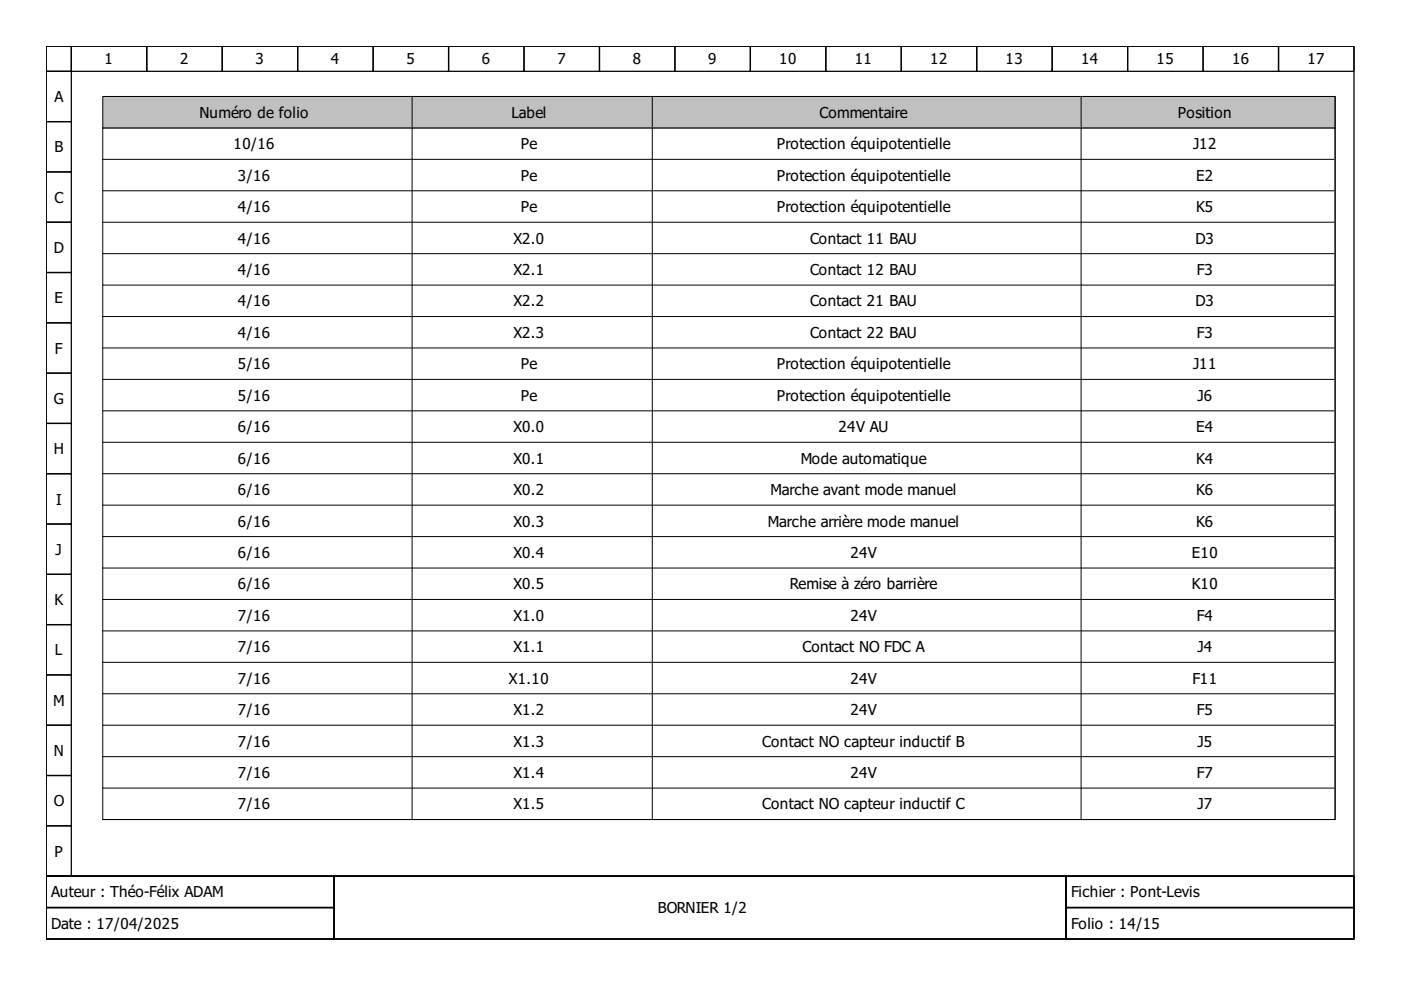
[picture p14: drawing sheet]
<svg xmlns="http://www.w3.org/2000/svg" width="297mm" height="210mm" viewBox="0 0 297 210" stroke-linecap="round" stroke-linejoin="round" font-family="sans-serif">
<defs><g id="words">
<g font-size="3.2">
<text x="22.2" y="13.7">1</text>
<text x="38.2" y="13.7">2</text>
<text x="54.2" y="13.7">3</text>
<text x="70.2" y="13.7">4</text>
<text x="86.2" y="13.7">5</text>
<text x="102.2" y="13.7">6</text>
<text x="118.2" y="13.7">7</text>
<text x="134.2" y="13.7">8</text>
<text x="150.2" y="13.7">9</text>
<text x="165.2" y="13.7">10</text>
<text x="181.2" y="13.7">11</text>
<text x="197.2" y="13.7">12</text>
<text x="213.2" y="13.7">13</text>
<text x="229.2" y="13.7">14</text>
<text x="245.2" y="13.7">15</text>
<text x="261.2" y="13.7">16</text>
<text x="277.2" y="13.7">17</text>
<text x="11.5" y="21.7">A</text>
<text x="42.3" y="25">Numéro de folio</text>
<text x="108.4" y="25">Label</text>
<text x="173.8" y="25">Commentaire</text>
<text x="249.7" y="25">Position</text>
<text x="11.5" y="32.3">B</text>
<text x="49.5" y="31.7">10/16</text>
<text x="110.4" y="31.7">Pe</text>
<text x="164.7" y="31.7">Protection équipotentielle</text>
<text x="252.9" y="31.7">J12</text>
<text x="50.4" y="38.3">3/16</text>
<text x="110.4" y="38.3">Pe</text>
<text x="164.7" y="38.3">Protection équipotentielle</text>
<text x="253.6" y="38.3">E2</text>
<text x="11.5" y="43">C</text>
<text x="50.4" y="45">4/16</text>
<text x="110.4" y="45">Pe</text>
<text x="164.7" y="45">Protection équipotentielle</text>
<text x="253.6" y="45">K5</text>
<text x="11.4" y="53.6">D</text>
<text x="50.4" y="51.6">4/16</text>
<text x="108.8" y="51.6">X2.0</text>
<text x="171.8" y="51.6">Contact 11 BAU</text>
<text x="253.5" y="51.6">D3</text>
<text x="50.4" y="58.3">4/16</text>
<text x="108.8" y="58.3">X2.1</text>
<text x="171.8" y="58.3">Contact 12 BAU</text>
<text x="253.7" y="58.3">F3</text>
<text x="11.5" y="64.3">E</text>
<text x="50.4" y="65">4/16</text>
<text x="108.8" y="65">X2.2</text>
<text x="171.8" y="65">Contact 21 BAU</text>
<text x="253.5" y="65">D3</text>
<text x="50.4" y="71.6">4/16</text>
<text x="108.8" y="71.6">X2.3</text>
<text x="171.8" y="71.6">Contact 22 BAU</text>
<text x="253.7" y="71.6">F3</text>
<text x="11.7" y="75">F</text>
<text x="50.4" y="78.3">5/16</text>
<text x="110.4" y="78.3">Pe</text>
<text x="164.7" y="78.3">Protection équipotentielle</text>
<text x="252.9" y="78.3">J11</text>
<text x="11.4" y="85.6">G</text>
<text x="50.4" y="85">5/16</text>
<text x="110.4" y="85">Pe</text>
<text x="164.7" y="85">Protection équipotentielle</text>
<text x="253.9" y="85">J6</text>
<text x="50.4" y="91.6">6/16</text>
<text x="108.8" y="91.6">X0.0</text>
<text x="177.8" y="91.6">24V AU</text>
<text x="253.6" y="91.6">E4</text>
<text x="11.4" y="96.3">H</text>
<text x="50.4" y="98.3">6/16</text>
<text x="108.8" y="98.3">X0.1</text>
<text x="169.8" y="98.3">Mode automatique</text>
<text x="253.6" y="98.3">K4</text>
<text x="11.9" y="107">I</text>
<text x="50.4" y="105">6/16</text>
<text x="108.8" y="105">X0.2</text>
<text x="163.4" y="105">Marche avant mode manuel</text>
<text x="253.6" y="105">K6</text>
<text x="50.4" y="111.6">6/16</text>
<text x="108.8" y="111.6">X0.3</text>
<text x="162.8" y="111.6">Marche arrière mode manuel</text>
<text x="253.6" y="111.6">K6</text>
<text x="11.8" y="117.6">J</text>
<text x="50.4" y="118.3">6/16</text>
<text x="108.8" y="118.3">X0.4</text>
<text x="180.3" y="118.3">24V</text>
<text x="252.7" y="118.3">E10</text>
<text x="50.4" y="125">6/16</text>
<text x="108.8" y="125">X0.5</text>
<text x="167.5" y="125">Remise à zéro barrière</text>
<text x="252.7" y="125">K10</text>
<text x="11.5" y="128.3">K</text>
<text x="50.4" y="131.6">7/16</text>
<text x="108.8" y="131.6">X1.0</text>
<text x="180.3" y="131.6">24V</text>
<text x="253.7" y="131.6">F4</text>
<text x="11.7" y="139">L</text>
<text x="50.4" y="138.3">7/16</text>
<text x="108.8" y="138.3">X1.1</text>
<text x="170.2" y="138.3">Contact NO FDC A</text>
<text x="253.9" y="138.3">J4</text>
<text x="11.3" y="149.6">M</text>
<text x="50.4" y="145">7/16</text>
<text x="107.9" y="145">X1.10</text>
<text x="180.3" y="145">24V</text>
<text x="252.8" y="145">F11</text>
<text x="50.4" y="151.6">7/16</text>
<text x="108.8" y="151.6">X1.2</text>
<text x="180.3" y="151.6">24V</text>
<text x="253.7" y="151.6">F5</text>
<text x="11.4" y="160.3">N</text>
<text x="50.4" y="158.3">7/16</text>
<text x="108.8" y="158.3">X1.3</text>
<text x="161.6" y="158.3">Contact NO capteur inductif B</text>
<text x="253.9" y="158.3">J5</text>
<text x="50.4" y="165">7/16</text>
<text x="108.8" y="165">X1.4</text>
<text x="180.3" y="165">24V</text>
<text x="253.7" y="165">F7</text>
<text x="11.4" y="171">O</text>
<text x="50.4" y="171.6">7/16</text>
<text x="108.8" y="171.6">X1.5</text>
<text x="161.6" y="171.6">Contact NO capteur inductif C</text>
<text x="253.9" y="171.6">J7</text>
<text x="11.5" y="181.6">P</text>
<text x="10.9" y="190.3">Auteur : Théo-Félix ADAM</text>
<text x="227.1" y="190.3">Fichier : Pont-Levis</text>
<text x="10.9" y="197">Date : 17/04/2025</text>
<text x="139.5" y="193.6">BORNIER 1/2</text>
<text x="227.1" y="197">Folio : 14/15</text>
</g>
</g></defs>
<g fill="none" stroke="#000" stroke-width=".27">
<path d="M9.8 9.8h277.3v176h-277.3zM9.8 9.8h5.3v5.3h-5.3zM9.8 15.1h5.3v10.7h-5.3zM15.1 9.8h16v5.3h-16zM31.1 9.8h16v5.3h-16zM47.1 9.8h16v5.3h-16zM63.1 9.8h16v5.3h-16zM79.1 9.8h16v5.3h-16zM95.1 9.8h16v5.3h-16zM111.1 9.8h16v5.3h-16zM127.1 9.8h16v5.3h-16zM143.1 9.8h16v5.3h-16z"/>
<path d="M159.1 9.8h16v5.3h-16zM175.1 9.8h16v5.3h-16zM191.1 9.8h16v5.3h-16zM207.1 9.8h16v5.3h-16zM223.1 9.8h16v5.3h-16zM239.1 9.8h16v5.3h-16zM255.1 9.8h16v5.3h-16zM271.1 9.8h16v5.3h-16zM9.8 25.8h5.3v10.7h-5.3zM9.8 36.5h5.3v10.6h-5.3zM9.8 47.1h5.3v10.7h-5.3zM9.8 57.8h5.3v10.6h-5.3z"/>
<path d="M9.8 68.4h5.3v10.7h-5.3zM9.8 79.1h5.3v10.7h-5.3zM9.8 89.8h5.3v10.6h-5.3zM9.8 100.4h5.3v10.7h-5.3zM9.8 111.1h5.3v10.7h-5.3zM9.8 121.8h5.3v10.6h-5.3zM9.8 132.4h5.3v10.7h-5.3zM9.8 143.1h5.3v10.7h-5.3zM9.8 153.8h5.3v10.6h-5.3zM9.8 164.4h5.3v10.7h-5.3zM9.8 175.1h5.3v10.7h-5.3zM9.8 185.8h277.3v13.3h-277.3z"/>
<path d="M9.8 185.8h61v6.6h-61zM9.8 192.4h61v6.7h-61zM70.8 185.8h155.2v13.3h-155.2zM226 185.8h61.1v6.6h-61.1zM226 192.4h61.1v6.7h-61.1z"/>
</g>
<g fill="none" stroke="#000" stroke-width=".21">
<path d="M21.8 27.1h261.3v146.7h-261.3zM21.8 33.8h261M87.4 27.1v146.7M138.3 27.1v146.7M229.2 27.1v146.7M283.1 27.1v146.7M21.8 40.5h261M21.8 47.1h261M21.8 53.8h261M21.8 60.4h261M21.8 67.1h261M21.8 73.8h261"/>
<path d="M21.8 80.4h261M21.8 87.1h261M21.8 93.8h261M21.8 100.4h261M21.8 107.1h261M21.8 113.8h261M21.8 120.4h261M21.8 127.1h261M21.8 133.8h261M21.8 140.4h261M21.8 147.1h261M21.8 153.8h261"/>
<path d="M21.8 160.4h261M21.8 167.1h261M21.8 173.8h261"/>
</g>
<path d="M21.8 20.5h261.3v6.6h-261.3z" fill="#c0c0c0" stroke="#000" stroke-width=".21"/>
<path d="M87.4 20.5v6.4M138.3 20.5v6.4M229.2 20.5v6.4M283.1 20.5v6.4" fill="none" stroke="#000" stroke-width=".21"/>
<use href="#words"/>
</svg>
